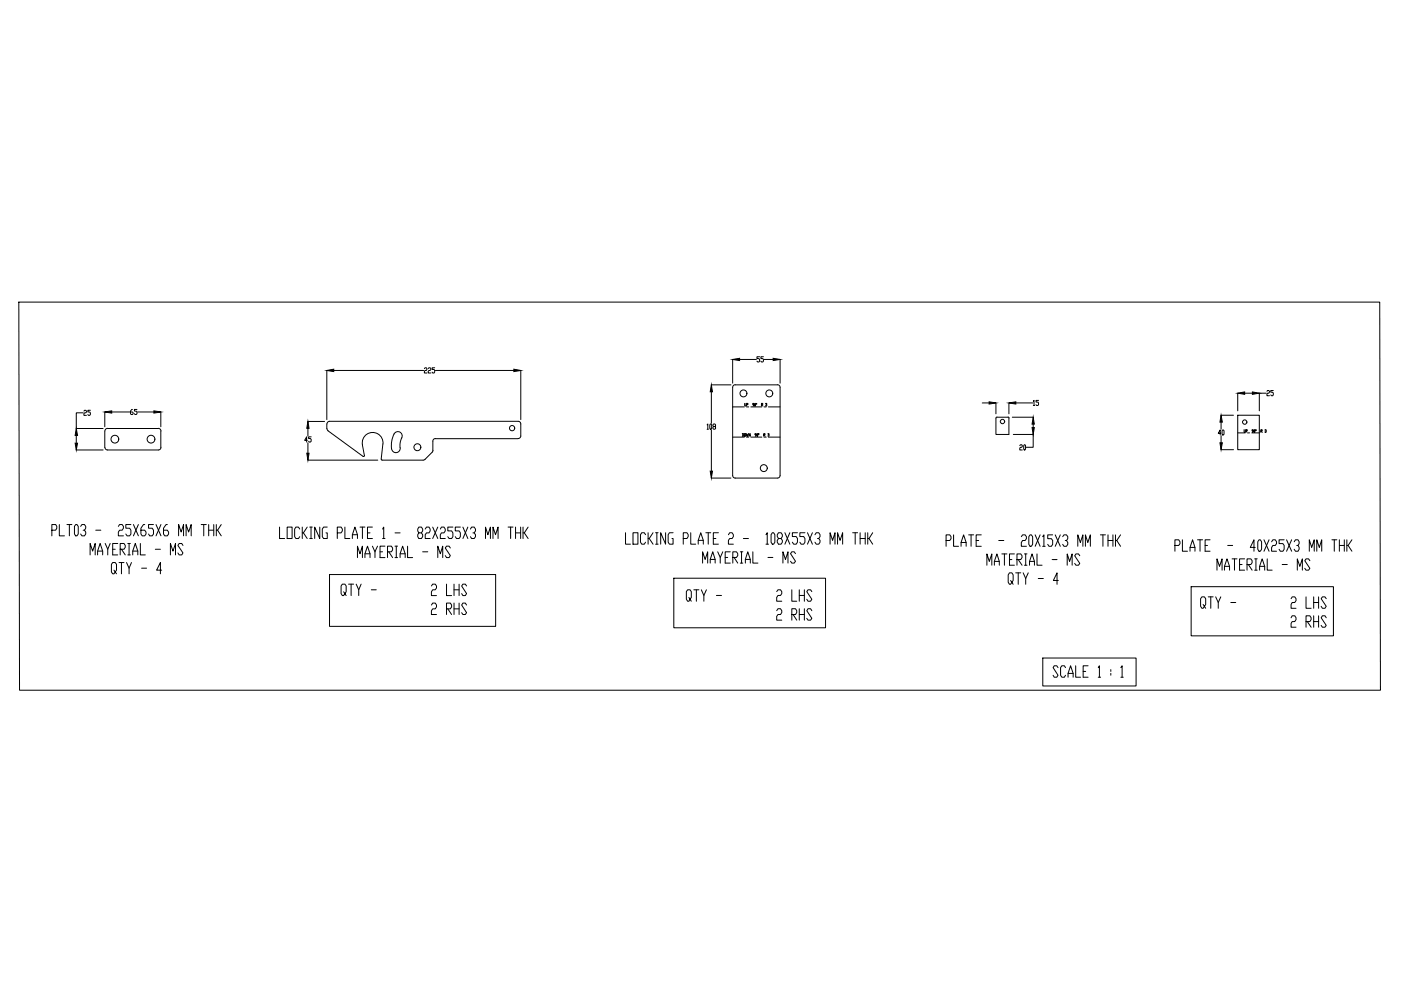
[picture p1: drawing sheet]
<svg xmlns="http://www.w3.org/2000/svg" width="420mm" height="297mm" viewBox="0 0 420 297" stroke-linecap="round" stroke-linejoin="round" font-family="sans-serif">
<!-- layer: 0 -->
<g fill="none" stroke="#000" stroke-width=".3">
<path d="M5.6 90.6h408.2l.2 116.3h-408.1zM98 111v14.8M100.1 111h27M127.3 110.5l.2-.3h.4l.1 .3-.1 .5h-.4l-.2 .3v.5h.7M128.4 110.5l.2-.3h.4l.2 .3-.2 .5h-.4l-.2 .3v.5h.8M130.4 110.2h-.8v.5h.6l.2 .3-.2 .8h-.4l-.2-.3M130.6 111h23.5M156.2 111v14.8M213.3 115.4h5.9M213.3 117.4v9.5M219.7 107.7v7.2M220.5 115.4h12.6"/>
<path d="M220.5 115.3a.78 .78 0 0 0-.8 .8l.1 26.7 .7 .5h12.7a.78 .78 0 0 0 .7-.8v-26.4a.78 .78 0 0 0-.7-.8M221.8 107.7h5M227.8 106.9h-.8v.6h.6l.2 .2-.2 .8h-.4l-.2-.3M229 106.9h-.8v.6h.6l.2 .2-.2 .8h-.4l-.2-.3M229.2 107.7h2.7M233.9 107.7v7.2M371.2 117.9v5.2M373.3 117.9h2.3M379.7 117.9h-2v5.2M380 117.3l.1-.2h.4l.2 .2-.2 .6h-.4l-.1 .2v.5h.7M381.9 117.1h-.8v.5h.6l.2 .3-.2 .7h-.4l-.2-.2M22.9 134.9h8"/>
<path d="M22.9 130.5v2.3M24.9 123.7h-2v4.7h8M25.2 123.2l.2-.2h.4l.1 .2-.1 .5h-.4l-.2 .3v.5h.7M27.1 123h-.8v.5h.6l.2 .2-.2 .8h-.4l-.2-.3M31.4 123.5v4.4M31.4 129.2v4.9M31.5 134.1a.78 .78 0 0 0 .8 .8h15.2a.78 .78 0 0 0 .8-.8M31.5 129.2a.78 .78 0 0 1 .8-.8h15.2a.72 .72 0 0 1 .8 .8M33.5 123.5h5.4M39.7 122.7l-.6 .5v.8l.2 .2h.4l.2-.5-.2-.2h-.6M41.1 122.7h-.8v.5h.6l.2 .3-.2 .7h-.4l-.2-.2M41.3 123.5h4.9"/>
<path d="M48.2 123.5v4.4M48.2 129.2v4.9M92.1 132h-.7l.6-1.1v1.6M92.3 137.9h21M92.3 126.3h5M92.3 128.4v2.3M92.3 132.7v3.1M93.3 130.9h-.7v.5h.5l.2 .3-.2 .8h-.4l-.1-.3M98 127.1v1.4M98.1 128.5l.3 .6 10.6 7.7 .3-.3-.6-3.1M114.8 133.1l-.4 4.5 .1 .3h12.4M114.8 133.1a3.1 3.1 0 0 0-3.2-3.5 3.1 3.1 0 0 0-2.9 3.7"/>
<path d="M120 134.2v-1l.3-1.5a1.38 1.38 0 0 0-.5-2.2 1.38 1.38 0 0 0-1.9 1.2l-.5 1.9v1.9M120 134.2a1.29 1.29 0 0 1-1.1 1.5 1.29 1.29 0 0 1-1.4-1.1M129.9 135l-.3 .5-2.2 2.2-.5 .2M130.6 131.5h24.8M130.6 131.4a.78 .78 0 0 0-.8 .8v2.8M155.4 126.3h-56.6a.78 .78 0 0 0-.7 .8M155.4 126.3a.78 .78 0 0 1 .8 .8v3.6l-.2 .5-.6 .2M212.1 127.3l.2-.2v1.6M212.1 128.7h.3M213 127.1l.4 .2-.2 1.4-.3-.3zM213.3 128.8v12.4M214 127.8l-.2-.5 .2-.2h.4l.2 .5-.8 .5 .2 .6h.4l.2-.3-.2-.6"/>
<path d="M219.7 122h3.5M219.7 131h3.5M222.6 130l.4 .1v.5l-.4 .2M222.7 130v.8M223.2 130h.4v.8h-.4zM223.3 120.9l.1 .8 .3-.1v-.7M223.8 130l.2 .8 .1-.5 .1 .5 .2-.8M223.9 122h.7M223.9 131h.7M223.9 121.3h.3l.1-.3-.4-.1v.8M225 130v.8l-.4-.8v.8M225.2 122h3.3"/>
<path d="M225.2 131h3.3M226.1 121.3h-.3l-.1-.3h.4v.5l-.3 .2M226.4 120.9l.2 .1-.1 .7-.2-.1zM226.8 130.3h-.3l-.1-.2h.4v.4l-.3 .3M226.9 120.9v.3zM227 130.1h.3l-.1 .7-.2-.2zM227.6 130v.2zM228.4 121.3h.3l.1-.3-.4-.1v.8M228.5 121.3l.3 .4M229 130.3h.3l.2-.2-.5-.1v.8M229.1 122h.7M229.1 131h.7"/>
<path d="M229.2 130.3l.3 .5M229.5 121l.4-.1 .1 .3-.2 .1M229.9 121.3v.4l-.4-.1M230.3 130.1h.3l-.2 .2M230.4 122h3.5M230.4 131h3.5M230.6 130.3v.5l-.3-.2M294.6 120.8h2M298.7 120.8v3.2M299 125.1h3.3M299 125l-.3 .3v4.9h3.9v-5.1l-.3-.1M302.6 120.8v3.2"/>
<path d="M303.6 125.1h6.3M303.9 130.2h6v3.9h-2.1M304.6 120.8h5.1M305.8 133.6l.2-.3h.4l.2 .3-.2 .5h-.4l-.2 .2v.6h.8M307.2 133.3l.4 .3-.2 1.3-.4-.3zM309.9 127.1v1M309.9 120.3l.2-.3v1.5M309.9 121.5h.4M311.5 120h-.8v.5h.6l.2 .3-.2 .7h-.4l-.2-.2M366.1 129.9h-.7l.5-1v1.5M366.2 124.5h3.7M366.2 134.8h3.7"/>
<path d="M366.2 126.5v2.2M366.2 130.6v2.1M366.7 128.9l.4 .2v1l-.2 .3-.4-.3v-1zM371.2 124.5h6.5v10.3h-6.5zM371.2 129.8h2.2M373.1 128.8l.1 .8 .3-.1v-.7M373.7 129.2h.3v-.4h-.3v.8M374.1 129.8h.6M375.4 129.8h2.3M375.8 129.2h-.2v-.4l.2 .1v.4l-.2 .3M376.1 128.9h.3l-.1 .7-.2-.1zM376.7 128.8v.3z"/>
<path d="M378.1 129.2l.5-.1-.2-.3h-.3v.8M378.3 129.2l.3 .4M379.3 128.9h.4l-.2 .3M379.6 129.2v.4l-.3-.1M15.6 158.9h1.1l.3-.6v-.5l-.3-.6h-1.1v3.4M17.8 157.2v3.4h1.5M20.1 157.2h1.5M20.8 157.2v3.4M22.7 157.2h.4l.4 .6v2.3l-.4 .5h-.4l-.4-.5v-2.3zM24.2 157.8l.4-.6h.7l.4 .6v.5l-.4 .6h-.4M25.3 158.9l.4 .6v.6l-.4 .5h-.7l-.4-.5M28.7 158.9h1.5"/>
<path d="M35.5 157.8l.4-.6h.7l.4 .6v.5l-.4 .6h-.7l-.4 .6v1.1h1.5M39.3 157.2h-1.6v1.1h1.2l.4 .6v1.2l-.4 .5h-.8l-.4-.5M40 157.2l1.5 3.4M41.5 157.2l-1.5 3.4M43.4 157.2h-.4l-.7 1.1v1.8l.3 .5h.8l.4-.5v-.6l-.4-.6h-1.1M46 157.2h-1.5v1.1h1.1l.4 .6v1.2l-.4 .5h-.7l-.4-.5M46.8 157.2l1.5 3.4M48.3 157.2l-1.5 3.4M50.2 157.2h-.4l-.8 1.1v1.8l.4 .5h.8l.4-.5v-.6l-.4-.6h-1.2M60.3 157.2h1.6M61.1 157.2v3.4M62.6 158.9h1.5"/>
<path d="M62.6 157.2v3.4M64.1 157.2v3.4M64.9 157.2v3.4M65.2 158.9l1.2 1.7M66.4 157.2l-1.2 1.7h-.3M83.8 158v3.4h1.6M86.1 158h1.5v3.4h-1.5zM89.9 158.6l-.4-.6h-.8l-.3 .6v2.3l.3 .5h.8l.4-.5M90.6 158v3.4M91 159.7l1.1 1.7M92.1 158l-1.1 1.7h-.4M92.9 158h.8"/>
<path d="M93.3 158v3.4M95.9 158v3.4l-1.5-3.4v3.4M98.1 158h-1.1l-.3 .6v2.3l.3 .5h1.1v-1.7h-.3M101.1 159.7h1.2l.4-.6v-.5l-.4-.6h-1.2v3.4M103.4 158v3.4h1.5M108 158h1.4M108.7 158v3.4M110.2 159.7h.8M111.7 158h-1.5v3.4h1.5M114.7 158.6l.4-.6v3.4M118.5 159.7h1.5M125.6 159.7l-.3-.6v-.5l.3-.6h.8l.4 .6v.5l-.4 .6h-.8l-.3 .6v.6l.3 .5h.8l.4-.5v-.6l-.4-.6"/>
<path d="M127.5 158.6l.4-.6h.8l.3 .6v.5l-.3 .6h-.8l-.4 .6v1.1h1.5M129.8 158l1.5 3.4M131.3 158l-1.5 3.4M132.1 158.6l.3-.6h.8l.3 .6v.5l-.3 .6h-.8l-.3 .6v1.1h1.4M135.8 158h-1.5v1.1h1.1l.4 .6v1.2l-.4 .5h-.7l-.4-.5M138.1 158h-1.6v1.1h1.2l.4 .6v1.2l-.4 .5h-.8l-.4-.5M138.8 158l1.5 3.4M140.3 158l-1.5 3.4M141.1 158.6l.3-.6h.8l.4 .6v.5l-.4 .6h-.4M142.2 159.7l.4 .6v.6l-.4 .5h-.8l-.3-.5M152.4 158h1.5M153.1 158v3.4"/>
<path d="M154.6 159.7h1.5M154.6 158v3.4M156.1 158v3.4M156.9 158v3.4M157.2 159.7l1.2 1.7M158.4 158l-1.2 1.7h-.3M187.6 159.7v3.4h1.5M189.8 159.7h1.5v3.4h-1.5zM194.4 159.7v3.4M195.8 159.7l-1.1 1.7h-.3M196.6 159.7h.8M197 159.7v3.4"/>
<path d="M199.6 159.7v3.4l-1.5-3.4v3.4M201.9 159.7h-1.1l-.4 .6v2.2l.4 .6h1.1v-1.7h-.4M207.2 159.7v3.4h1.4M211.7 159.7h1.5M212.4 159.7v3.4M213.3 143.3h5.9M215.4 159.7h-1.5v3.4h1.5M231.6 159.7h.4l.4 .6v2.2l-.4 .6h-.4l-.4-.6v-2.2zM235.4 159.7l1.5 3.4M236.9 159.7l-1.5 3.4M239.2 159.7h-1.6v1.1h1.2l.4 .6v1.1l-.4 .6h-.8l-.4-.6M241.4 159.7h-1.5v1.1h1.1l.4 .6v1.1l-.4 .6h-.7l-.4-.6"/>
<path d="M242.2 159.7l1.4 3.4M243.6 159.7l-1.4 3.4M255.7 159.7h1.5M256.5 159.7v3.4M258 159.7v3.4M259.5 159.7v3.4M260.2 159.7v3.4M261.7 159.7l-1.1 1.7h-.4M27 166.3v-3.4l.8 2.3 .7-2.3v3.4M29.3 166.3v-1.1l.7-2.3 .8 2.3v1.1M29.3 165.2h1.5M31.6 162.9l.7 1.7v1.7"/>
<path d="M33 162.9l-.7 1.7M33.8 164.6h.8M34.2 170.9l.4 .6-.4 .5h-.4l-.4-.5v-2.3l.4-.6h.8l.3 .6v1.7l-.3 .6 .3 .5M35.3 162.9h-1.5v3.4h1.5M35.7 168.6h1.5M36 164.6h1.2l.4-.6v-.5l-.4-.6h-1.2v3.4M36.4 164.6l1.2 1.7M36.4 168.6v3.4M37.9 168.6l.8 1.7v1.7M38.3 166.3h.8M38.3 162.9h.8M38.7 162.9v3.4"/>
<path d="M39.4 168.6l-.7 1.7M39.8 166.3v-1.1l.8-2.3 .7 2.3v1.1M39.8 165.2h1.5M42.1 162.9v3.4h1.5M42.5 170.3h1.5M46.6 164.6h1.5M48.5 170.9h-1.5l1.1-2.3v3.4M51.1 166.3v-3.4l.8 2.3 .7-2.3v3.4M53.6 160.6v-3.4l.7 2.3 .7-2.3v3.4M54.9 163.5l-.4-.6h-.8l-.3 .6 1.5 2.2-.4 .6h-.8l-.3-.6M55.8 160.6v-3.4l.8 2.3 .7-2.3v3.4M92.9 161.4h.8"/>
<path d="M98.8 172.2h49.8v15.5h-49.8zM103.1 177.4l.3 .5-.3 .6h-.4l-.4-.6v-2.3l.4-.5h.7l.4 .5v1.8l-.4 .5 .4 .6M104.5 175.1h1.6M105.3 175.1v3.4M105.7 161.4v-1.1l.7-2.3 .8 2.3v1.1M105.7 160.3h1.5M106.8 175.1l.8 1.7v1.7M107.2 167.1v-3.4l.8 2.3 .7-2.3v3.4M108.3 175.1l-.7 1.7M109.4 167.1v-1.1l.8-2.3 .8 2.3v1.1M109.4 166h1.6M111.4 176.8h1.4"/>
<path d="M111.7 163.7l.8 1.7v1.7M113.2 163.7l-.7 1.7M114 165.4h.7M114.7 161.4h.8M115.5 163.7h-1.5v3.4h1.5M116.2 165.4h1.2l.3-.6v-.5l-.3-.6h-1.2v3.4M116.6 165.4l1.1 1.7M118.5 167.1h.7M118.5 163.7h.7M118.8 163.7v3.4M120 167.1v-1.1l.7-2.3 .8 2.3v1.1M120 166h1.5"/>
<path d="M122.2 163.7v3.4h1.6M126.8 165.4h1.5M129.4 175.6l.4-.5h.7l.4 .5v.6l-.4 .6h-.7l-.4 .6v1.1h1.5M131.3 167.1v-3.4l.8 2.3 .7-2.3v3.4M133.9 175.1v3.4h1.5M135.1 164.3l-.4-.6h-.8l-.4 .6 1.6 2.2-.4 .6h-.8l-.4-.6M136.2 176.8h1.5M136.2 175.1v3.4M137.7 175.1v3.4M139.9 175.6l-.4-.5h-.7l-.4 .5 1.5 2.3-.4 .6h-.7l-.4-.6M145.6 161.4v-3.4l.7 2.3 .8-2.3v3.4M147.8 161.4v-3.4l.8 2.3 .8-2.3v3.4"/>
<path d="M193.6 160.3l-.4-.6h-.7l-.4 .6v2.2l.4 .6h.7l.4-.6M194.7 161.4l1.1 1.7M196.6 163.1h.8M202.1 173.3h45.5v14.9h-45.5zM204.9 161.4h1.1l.4-.6v-.5l-.4-.6h-1.1v3.4M206.6 179.1l.3 .5-.3 .6h-.4l-.4-.6v-2.3l.4-.5h.7l.4 .5v1.8l-.4 .5 .4 .6M208.1 176.8h1.5M208.8 176.8v3.4M209.4 163.1v-1.1l.8-2.3 .7 2.3v1.1M209.4 162h1.5M210.3 176.8l.8 1.7v1.7M210.7 168.8v-3.4l.8 2.3 .7-2.3v3.4"/>
<path d="M211.9 176.8l-.8 1.7M213 168.8v-1.1l.8-2.3 .7 2.3v1.1M213 167.7h1.5M213.9 161.4h.8M214.9 178.5h1.5M215.2 165.4l.8 1.7v1.7M216.8 165.4l-.8 1.7M217.5 167.1h.7M218.5 160.3l.3-.6h.8l.3 .6v.5l-.3 .6h-.8l-.3 .6v1.1h1.4M219 165.4h-1.5v3.4h1.5M219.8 167.1h1.1l.3-.6v-.6l-.3-.5h-1.1v3.4M220.1 167.1l1.1 1.7"/>
<path d="M222 165.4h.8M222 168.8h.8M222.4 165.4v3.4M222.9 161.4h1.6M223.5 168.8v-1.1l.8-2.3 .7 2.3v1.1M223.5 167.7h1.5M225.8 165.4v3.4h1.5M229.7 160.3l.4-.6v3.4M229.7 163.1h.8M230.3 167.1h1.5M232.9 177.3l.4-.5h.8l.4 .5v.6l-.4 .6h-.8l-.4 .6v1.1h1.6M233.5 161.4l-.4-.6v-.5l.4-.6h.7l.4 .6v.5l-.4 .6h-.7l-.4 .6v.5l.4 .6h.7l.4-.6v-.5l-.4-.6"/>
<path d="M234.8 168.8v-3.4l.8 2.3 .7-2.3v3.4M237.5 176.8v3.4h1.4M238.6 165.9l-.4-.5h-.7l-.4 .5 1.5 2.3-.4 .6h-.7l-.4-.6M239.7 178.5h1.5M239.7 176.8v3.4M241.2 176.8v3.4M243.5 177.3l-.4-.5h-.8l-.4 .5 1.6 2.3-.4 .6h-.8l-.4-.6M244.4 160.3l.4-.6h.7l.4 .6v.5l-.4 .6h-.3M245.5 161.4l.4 .6v.5l-.4 .6h-.7l-.4-.6M248.9 163.1v-3.4l.8 2.3 .7-2.3v3.4M251.2 163.1v-3.4l.7 2.3 .8-2.3v3.4M258 161.4h1.5"/>
<path d="M260.6 161.4l1.1 1.7M283.7 162h1.1l.4-.5v-.6l-.4-.6h-1.1v3.4M286 160.3v3.4h1.5M288.2 163.7v-1.1l.8-2.3 .7 2.3v1.1M288.2 162.6h1.5M290.5 160.3h1.5M291.2 160.3v3.4M292.7 162h.8M294.3 160.3h-1.6v3.4h1.6M296 169.4v-3.4l.7 2.3 .7-2.3v3.4M298.2 169.4v-1.1l.8-2.3 .7 2.3v1.1M298.2 168.3h1.5"/>
<path d="M299.5 162h1.5M300.5 166h1.5M301.2 166v3.4M302.7 167.7h.8M303.1 174l.4 .5-.4 .6h-.4l-.3-.6v-2.2l.3-.6h.8l.3 .6v1.7l-.3 .5 .3 .6M304.2 166h-1.5v3.4h1.5M304.6 171.7h1.5M305 167.7h1.1l.4-.6v-.5l-.4-.6h-1.1v3.4M305.4 167.7l1.1 1.7M305.4 171.7v3.4M306.3 160.9l.4-.6h.7l.4 .6v.6l-.4 .5h-.7l-.4 .6v1.1h1.5M306.8 171.7l.8 1.7v1.7"/>
<path d="M307.2 166h.8M307.2 169.4h.8M307.6 166v3.4M308.4 171.7l-.8 1.7M308.8 169.4v-1.1l.7-2.3 .7 2.3v1.1M308.8 168.3h1.4M308.9 160.3h.4l.4 .6v2.3l-.4 .5h-.4l-.4-.5v-2.3zM310.4 160.3l1.5 3.4M311 166v3.4h1.5M311.4 173.4h1.5M311.9 160.3l-1.5 3.4M312.7 160.9l.4-.6v3.4"/>
<path d="M312.7 163.7h.8M315.5 167.7h1.5M315.7 160.3h-1.5v1.2h1.1l.4 .5v1.2l-.4 .5h-.7l-.4-.5M316.5 160.3l1.5 3.4M317.4 174h-1.5l1.1-2.3v3.4M318 160.3l-1.5 3.4M318.7 160.9l.4-.6h.7l.4 .6v.6l-.4 .5h-.3M319.8 162l.4 .6v.6l-.4 .5h-.7l-.4-.5M320.1 169.4v-3.4l.7 2.3 .7-2.3v3.4M323.2 163.7v-3.4l.8 2.3 .8-2.3v3.4M323.8 166.6l-.4-.6h-.7l-.4 .6 1.5 2.3-.4 .5h-.7l-.4-.5M325.5 163.7v-3.4l.7 2.3 .8-2.3v3.4"/>
<path d="M330 160.3h1.5M330.8 160.3v3.4M332.3 162h1.5M332.3 160.3v3.4M333.8 160.3v3.4M334.5 160.3v3.4M334.9 162l1.2 1.7M336.1 160.3l-1.2 1.7h-.4M352.4 163.5h1.1l.4-.6v-.5l-.4-.6h-1.1v3.4M354.6 161.8v3.4h1.5M356.9 165.2v-1.1l.7-2.3 .8 2.3v1.1M356.9 164.1h1.5"/>
<path d="M357.2 175.9h42.7v14.7h-42.7zM359.1 161.8h1.6M359.9 161.8v3.4M361.4 163.5h.7M362.3 178.9h1.5M362.9 161.8h-1.5v3.4h1.5M363.1 178.9v3.4M364.6 178.9l.8 1.7v1.7M365 170.9v-3.4l.7 2.3 .8-2.3v3.4M366.1 178.9l-.7 1.7M367.2 170.9v-1.1l.8-2.3 .7 2.3v1.1M367.2 169.8h1.5"/>
<path d="M368.2 163.5h1.5M369.5 167.5h1.5M370.2 167.5v3.4M371.7 169.2h.8M373.3 167.5h-1.6v3.4h1.6M374 169.2h1.1l.4-.5v-.6l-.4-.6h-1.1v3.4M374.4 169.2l1.1 1.7M376.3 167.5h.7M376.3 170.9h.7M376.4 164.1h-1.4l1.1-2.3v3.4M376.7 167.5v3.4M377.6 161.8h.4l.3 .6v2.2l-.3 .6h-.4l-.4-.6v-2.2z"/>
<path d="M377.8 170.9v-1.1l.7-2.3 .8 2.3v1.1M377.8 169.8h1.5M379.1 161.8l1.5 3.4M380 167.5v3.4h1.5M380.6 161.8l-1.5 3.4M381.4 162.4l.3-.6h.8l.3 .6v.5l-.3 .6h-.8l-.3 .6v1.1h1.4M384.5 169.2h1.6M385.1 161.8h-1.5v1.1h1.1l.4 .6v1.1l-.4 .6h-.7l-.4-.6M385.8 161.8l1.6 3.4M387.2 179.5l.3-.6h.8l.4 .6v.5l-.4 .6h-.8l-.3 .6v1.1h1.5M387.4 161.8l-1.6 3.4M388.1 162.4l.4-.6h.8l.3 .6v.5l-.3 .6h-.4"/>
<path d="M389.1 170.9v-3.4l.7 2.3 .8-2.3v3.4M389.3 163.5l.3 .6v.5l-.3 .6h-.8l-.4-.6M391.7 178.9v3.4h1.5M392.7 165.2v-3.4l.7 2.3 .7-2.3v3.4M392.8 168.1l-.4-.6h-.7l-.4 .6 1.5 2.2-.4 .6h-.7l-.4-.6M394 178.9v3.4M394.9 165.2v-3.4l.8 2.3 .7-2.3v3.4M395.4 178.9v3.4M397.7 179.5l-.3-.6h-.8l-.4 .6 1.5 2.2-.3 .6h-.8l-.4-.6M399.4 161.8h1.5M400.1 161.8v3.4M401.7 163.5h1.5"/>
<path d="M401.7 161.8v3.4M403.2 161.8v3.4M403.9 161.8v3.4M404.3 163.5l1.1 1.7M405.4 161.8l-1.1 1.7h-.4M129.4 181.4l.4-.6h.7l.4 .6v.5l-.4 .6h-.7l-.4 .5v1.2h1.5M133.9 182.5h1.2l.3-.6v-.5l-.3-.6h-1.2v3.4M134.3 182.5l1.1 1.7M136.2 180.8v3.4M136.2 182.5h1.5M137.7 180.8v3.4M139.9 181.4l-.4-.6h-.7l-.4 .6 1.5 2.2-.4 .6h-.7l-.4-.6"/>
<path d="M232.9 183l.4-.5h.8l.4 .5v.6l-.4 .6h-.8l-.4 .5v1.2h1.6M237.5 184.2h1.1l.3-.6v-.6l-.3-.5h-1.1v3.4M237.8 184.2l1.1 1.7M239.7 182.5v3.4M239.7 184.2h1.5M241.2 182.5v3.4M243.5 183l-.4-.5h-.8l-.4 .5 1.6 2.3-.4 .6h-.8l-.4-.6M312.7 197.2h28v8.4h-28zM322.6 199.6v3.4h1.5M326.3 199.6h-1.5v3.4h1.5M360.8 181.2l.4 .5-.4 .6h-.4l-.3-.6v-2.2l.3-.6h.8l.4 .6v1.7l-.4 .5 .4 .6M369.1 180.6h1.5"/>
<path d="M387.2 185.2l.3-.6h.8l.4 .6v.5l-.4 .6h-.8l-.3 .6v1.1h1.5M391.7 186.3h1.1l.4-.6v-.5l-.4-.6h-1.1v3.4M392.1 186.3l1.1 1.7M394 180.6h1.4M394 184.6v3.4M394 186.3h1.4M395.4 184.6v3.4M397.7 185.2l-.3-.6h-.8l-.4 .6 1.5 2.3-.3 .5h-.8l-.4-.5M317.3 200.1l-.4-.5h-.7l-.4 .5 1.5 2.3-.4 .6h-.7l-.4-.6M319.5 200.1l-.3-.5h-.8l-.3 .5v2.3l.3 .6h.8l.3-.6M320.3 203v-1.2l.8-2.2 .7 2.2v1.2M320.3 201.8h1.5"/>
<path d="M324.8 201.3h.8M329.4 200.1l.3-.5v3.4M329.4 203h.7M333.1 200.7v.6M333.1 201.8v.6M336.1 200.1l.4-.5v3.4M336.1 203h.8"/>
<circle cx="223" cy="117.9" r="1.04"/>
<circle cx="230.7" cy="117.9" r="1.04"/>
<circle cx="34.5" cy="131.6" r="1.16"/>
<circle cx="45.3" cy="131.6" r="1.16"/>
<circle cx="125.2" cy="134" r="1.04"/>
<circle cx="153.6" cy="128.3" r=".78"/>
<circle cx="300.6" cy="126.3" r=".66"/>
<circle cx="373.3" cy="126.5" r=".66"/>
<circle cx="229.1" cy="140.3" r="1.04"/>
</g>
<g fill="#000" stroke="#000" stroke-width=".3">
<path d="M98 111l2.1-.3v.7zM154.1 110.7l2.1 .3-2.1 .4zM213.3 115.4l.4 2h-.7zM219.7 107.7l2.1-.3v.7zM231.9 107.4l2 .3-2 .4zM371.2 117.9l2.1-.4v.7zM375.6 117.5l2.1 .4-2.1 .3zM22.5 132.8h.8l-.4 2.1zM22.9 128.4l.4 2.1h-.8zM31.4 123.5l2.1-.4v.7zM46.2 123.1l2 .4-2 .3zM92.3 126.3l.4 2.1h-.7z"/>
<path d="M92 135.8h.7l-.4 2.1zM296.6 120.4l2.1 .4-2.1 .3zM302.6 120.8l2-.4v.7zM309.9 125.1l.3 2h-.7zM309.5 128.1h.7l-.3 2.1zM366.2 124.5l.4 2h-.7zM365.9 132.7h.7l-.4 2.1zM213 141.2h.7l-.4 2.1z"/>
</g>
</svg>
